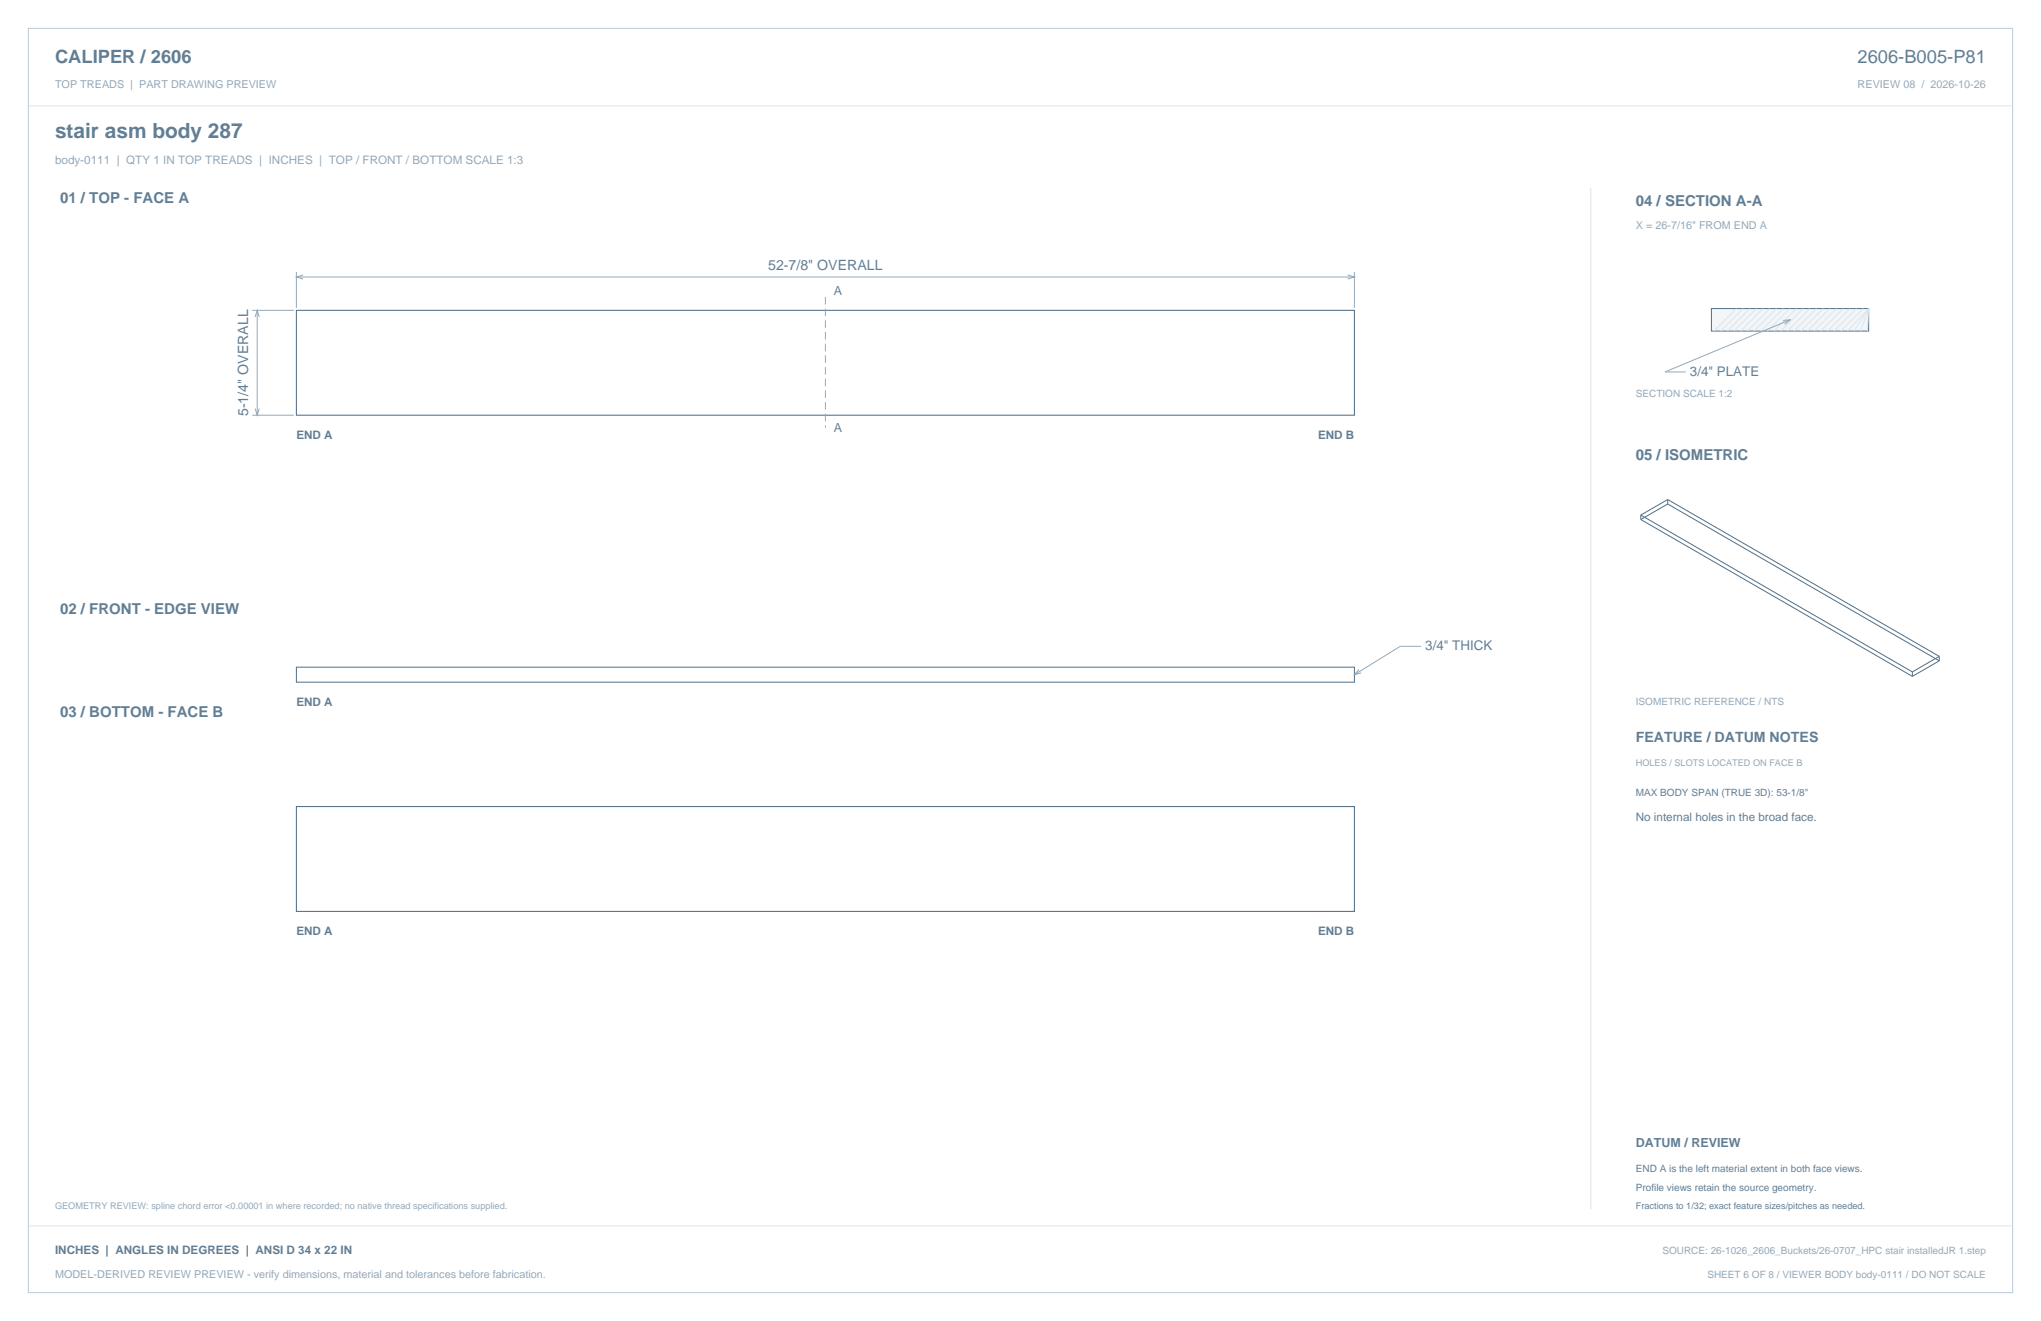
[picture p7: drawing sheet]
<svg xmlns="http://www.w3.org/2000/svg" width="864mm" height="559mm" viewBox="0 0 864 559" stroke-linecap="round" stroke-linejoin="round" font-family="sans-serif">
<defs><g id="words">
<text font-size="8.8" fill="#617e94" x="23.3" y="58.2">stair asm body 287</text>
<g font-size="7.8" fill="#617e94">
<text x="23.3" y="26.8">CALIPER / 2606</text>
<text x="786" y="26.8">2606-B005-P81</text>
</g>
<g font-size="6.3" fill="#617e94">
<text x="25.4" y="86.1">01 / TOP - FACE A</text>
<text x="692.1" y="87.1">04 / SECTION A-A</text>
<text x="692.1" y="194.4">05 / ISOMETRIC</text>
<text x="25.4" y="259.6">02 / FRONT - EDGE VIEW</text>
<text x="25.4" y="303.4">03 / BOTTOM - FACE B</text>
</g>
<g font-size="6" fill="#617e94">
<text x="325" y="114.3">52-7/8&quot; OVERALL</text>
<text x="105" y="176" transform="rotate(-90 105 176)">5-1/4&quot; OVERALL</text>
<text x="692.1" y="314">FEATURE / DATUM NOTES</text>
</g>
<g font-size="5.6" fill="#617e94">
<text x="715.1" y="159.1">3/4&quot; PLATE</text>
<text x="603.1" y="275.2">3/4&quot; THICK</text>
</g>
<g font-size="5.3" fill="#617e94">
<text x="352.8" y="124.6">A</text>
<text x="352.8" y="182.7">A</text>
<text x="692.1" y="485.1">DATUM / REVIEW</text>
</g>
<text font-size="4.9" fill="#93a8b9" x="23.3" y="69.5">body-0111 | QTY 1 IN TOP TREADS | INCHES | TOP / FRONT / BOTTOM SCALE 1:3</text>
<g font-size="4.9" fill="#617e94">
<text x="125.4" y="185.9">END A</text>
<text x="557.7" y="185.9">END B</text>
<text x="125.4" y="298.4">END A</text>
<text x="692.1" y="347.5">No internal holes in the broad face.</text>
<text x="125.4" y="395.4">END A</text>
<text x="557.7" y="395.4">END B</text>
<text x="23.3" y="530.6">INCHES | ANGLES IN DEGREES | ANSI D 34 x 22 IN</text>
</g>
<g font-size="4.6" fill="#93a8b9">
<text x="23.3" y="37">TOP TREADS | PART DRAWING PREVIEW</text>
<text x="786" y="37">REVIEW 08 / 2026-10-26</text>
<text x="692.1" y="97">X = 26-7/16&quot; FROM END A</text>
<text x="23.3" y="540.5">MODEL-DERIVED REVIEW PREVIEW - verify dimensions, material and tolerances before fabrication.</text>
</g>
<g font-size="4.2" fill="#93a8b9">
<text x="692.1" y="167.9">SECTION SCALE 1:2</text>
<text x="692.1" y="298.1">ISOMETRIC REFERENCE / NTS</text>
<text x="703.4" y="530.6">SOURCE: 26-1026_2606_Buckets/26-0707_HPC stair installedJR 1.step</text>
<text x="722.4" y="540.5">SHEET 6 OF 8 / VIEWER BODY body-0111 / DO NOT SCALE</text>
</g>
<g font-size="4.2" fill="#617e94">
<text x="692.1" y="336.9">MAX BODY SPAN (TRUE 3D): 53-1/8&quot;</text>
<text x="692.1" y="495.7">END A is the left material extent in both face views.</text>
<text x="692.1" y="503.8">Profile views retain the source geometry.</text>
</g>
<g font-size="3.9" fill="#93a8b9">
<text x="692.1" y="323.8">HOLES / SLOTS LOCATED ON FACE B</text>
<text x="23.3" y="511.5">GEOMETRY REVIEW: spline chord error &lt;0.00001 in where recorded; no native thread specifications supplied.</text>
</g>
<text font-size="3.9" fill="#617e94" x="692.1" y="511.5">Fractions to 1/32; exact feature sizes/pitches as needed.</text>
</g></defs>
<path d="M12 12h839.6v534.8h-839.6z" fill="none" stroke="#b8cad8" stroke-width=".42"/>
<path d="M12 44.8h839.6M673.1 79.4v432.1" fill="none" stroke="#dbe5ed" stroke-width=".42"/>
<path d="M125.4 131.3h447.7v44.3h-447.7zM125.4 341.2h447.7v44.3h-447.7z" fill="none" stroke="#536f85" stroke-width=".44"/>
<path d="M125.4 115.1v15.1M125.4 117.2h447.7M128.2 116.3l-2.8 .9 2.8 .9M570.3 116.3l2.8 .9-2.8 .9M573.1 115.1v15.1M106.7 131.3h17.7M107.9 134.1l.9-2.8 .9 2.8M108.8 131.3v44.3M106.7 175.6h17.7M107.9 172.8l.9 2.8 .9-2.8M601.3 273.4h-8.8l-19.4 12M575 283.2l-1.9 2.2 2.9-.7" fill="none" stroke="#93a8b9" stroke-width=".42"/>
<path d="M349.2 125.6v55.3" fill="none" stroke="#93a8b9" stroke-width=".42" stroke-dasharray="3.2 1.8" stroke-linecap="butt"/>
<path d="M125.4 282.2h447.7v6.4h-447.7z" fill="none" stroke="#536f85" stroke-width=".42"/>
<path d="M724.1 130.5h66.6v9.6h-66.6z" fill-rule="evenodd" fill="#f2f6f9" stroke="#536f85" stroke-width=".42"/>
<g fill="none" stroke="#dbe5ed" stroke-width=".42">
<path d="M734.7 130.5l-9.5 9.6M737.6 130.5l-9.6 9.6M740.4 130.5l-9.5 9.6M743.2 130.5l-9.5 9.6M746 130.5l-9.5 9.6M748.8 130.5l-9.5 9.6M751.7 130.5l-9.6 9.6M754.5 130.5l-9.5 9.6M757.3 130.5l-9.5 9.6M760.1 130.5l-9.5 9.6M763 130.5l-9.6 9.6M765.8 130.5l-9.5 9.6"/>
<path d="M768.6 130.5l-9.5 9.6M771.4 130.5l-9.5 9.6M774.2 130.5l-9.5 9.6M777.1 130.5l-9.6 9.6M779.9 130.5l-9.5 9.6M782.7 130.5l-9.5 9.6M785.5 130.5l-9.5 9.6M788.4 130.5l-9.6 9.6M790.7 130.5l-9 9.6M790.7 130.5l-6.2 9.6M790.7 130.5l-3.4 9.6M790.7 130.5l-.6 9.6"/>
<path d="M12 518.6h839.6"/>
</g>
<path d="M754.5 135.6l2.9-.3-2.3 1.9M757.4 135.3l-52.9 22h8.8" fill="none" stroke="#93a8b9" stroke-width=".42"/>
<path d="M694.3 217.9v1.9M694.3 219.8l114.9 66.3M694.3 217.9l114.9 66.3M705.7 213.2l114.9 66.3M705.7 213.2l-11.4 6.6M705.7 211.3v1.9M705.7 211.3l114.9 66.4M705.7 211.3l-11.4 6.6M820.6 279.5l-11.4 6.6M820.6 277.7l-11.4 6.5M820.6 277.7v1.8M809.2 284.2v1.9" fill="none" stroke="#536f85" stroke-width=".42"/>
<use href="#words"/>
</svg>
